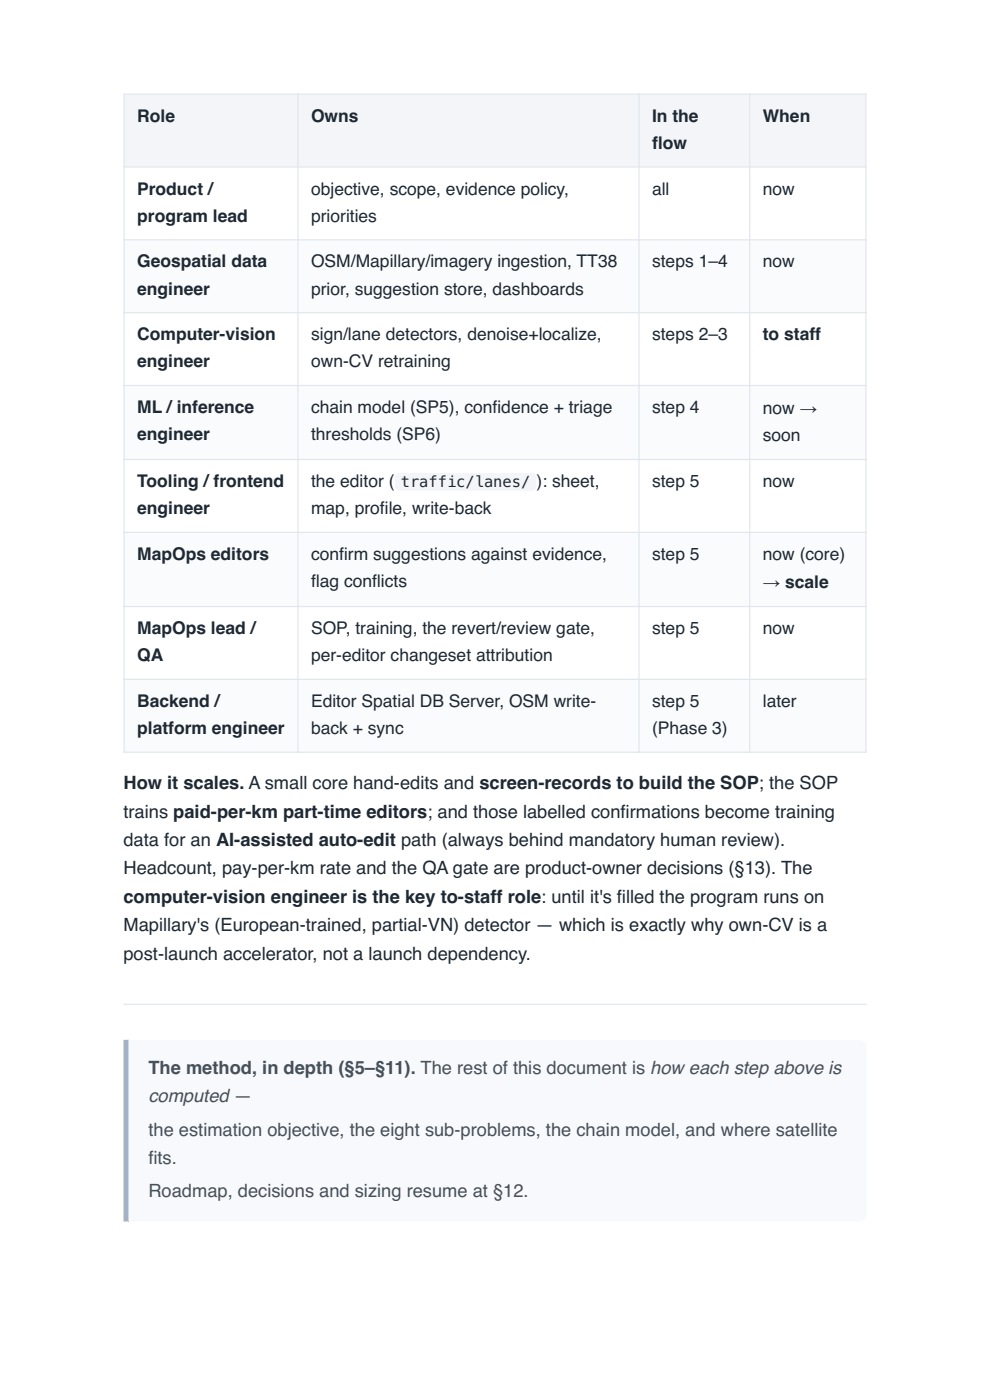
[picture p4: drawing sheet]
<svg xmlns="http://www.w3.org/2000/svg" width="210mm" height="297mm" viewBox="0 0 210 297" stroke-linecap="round" stroke-linejoin="round" font-family="sans-serif">
<defs><g id="words">
<g font-size="3.9" fill="#1f2933">
<text x="26.2" y="167.5">How it scales. A small core hand-edits and screen-records to build the SOP; the SOP</text>
<text x="26.2" y="173.5">trains paid-per-km part-time editors; and those labelled conf</text>
<text x="131.6" y="173.5">irmations become training</text>
<text x="26.2" y="179.5">data for an AI-assisted auto-edit path (always behind mandatory human review).</text>
<text x="26.2" y="185.5">Headcount, pay-per-km rate and the QA gate are product-owner decisions (§13). The</text>
<text x="26.2" y="191.5">computer-vision engineer is the key to-staff role: until it's f</text>
<text x="130.9" y="191.5">illed the program runs on</text>
<text x="26.2" y="197.5">Mapillary's (European-trained, partial-VN) detector — which is exactly why own-CV is a</text>
<text x="26.2" y="203.6">post-launch accelerator, not a launch dependency.</text>
</g>
<g font-size="3.9" fill="#44505e">
<text x="31.5" y="227.8">The method, in depth (§5–§11). The rest of this document is how each step above is</text>
<text x="31.5" y="233.8">computed —</text>
<text x="31.5" y="240.9">the estimation objective, the eight sub-problems, the chain model, and where satellite</text>
<text x="31.5" y="246.9">f</text>
<text x="31.5" y="246.9">its.</text>
<text x="31.5" y="254">Roadmap, decisions and sizing resume at §12.</text>
</g>
<g font-size="3.7" fill="#1f2933">
<text x="29.1" y="25.8">Role</text>
<text x="66" y="25.8">Owns</text>
<text x="138.3" y="25.8">In the</text>
<text x="161.8" y="25.8">When</text>
<text x="138.3" y="31.6">f</text>
<text x="138.3" y="31.6">low</text>
<text x="29.1" y="41.3">Product /</text>
<text x="66" y="41.3">objective, scope, evidence policy,</text>
<text x="138.3" y="41.3">all</text>
<text x="161.8" y="41.3">now</text>
<text x="29.1" y="47">program lead</text>
<text x="66" y="47">priorities</text>
<text x="29.1" y="56.7">Geospatial data</text>
<text x="66" y="56.7">OSM/Mapillary/imagery ingestion, TT38</text>
<text x="138.3" y="56.7">steps 1–4</text>
<text x="161.8" y="56.7">now</text>
<text x="29.1" y="62.5">engineer</text>
<text x="66" y="62.5">prior, suggestion store, dashboards</text>
<text x="29.1" y="72.2">Computer-vision</text>
<text x="29.1" y="77.9">engineer</text>
<text x="66" y="72.2">sign/lane detectors, denoise+localize,</text>
<text x="66" y="77.9">own-CV retraining</text>
<text x="138.3" y="72.2">steps 2–3</text>
<text x="161.8" y="72.2">to staff</text>
<text x="29.1" y="87.6">ML / inference</text>
<text x="66" y="87.6">chain model (SP5), conf</text>
<text x="104.5" y="87.6">idence + triage</text>
<text x="138.3" y="87.6">step 4</text>
<text x="161.8" y="87.9">now →</text>
<text x="29.1" y="93.4">engineer</text>
<text x="66" y="93.4">thresholds (SP6)</text>
<text x="161.8" y="93.6">soon</text>
<text x="29.1" y="103.3">Tooling / frontend</text>
<text x="66" y="103.3">the editor (</text>
<text x="113.8" y="103.3">): sheet,</text>
<text x="138.3" y="103.3">step 5</text>
<text x="161.8" y="103.3">now</text>
<text x="29.1" y="109.1">engineer</text>
<text x="66" y="109.1">map, prof</text>
<text x="80.6" y="109.1">ile, write-back</text>
<text x="29.1" y="118.8">MapOps editors</text>
<text x="66" y="118.8">conf</text>
<text x="72" y="118.8">irm suggestions against evidence,</text>
<text x="138.3" y="118.8">step 5</text>
<text x="161.8" y="118.8">now (core)</text>
<text x="66" y="124.5">f</text>
<text x="66" y="124.5">lag conf</text>
<text x="79" y="124.5">licts</text>
<text x="161.8" y="124.8">→ scale</text>
<text x="29.1" y="134.5">MapOps lead /</text>
<text x="66" y="134.5">SOP, training, the revert/review gate,</text>
<text x="138.3" y="134.5">step 5</text>
<text x="161.8" y="134.5">now</text>
<text x="29.1" y="140.3">QA</text>
<text x="66" y="140.3">per-editor changeset attribution</text>
<text x="29.1" y="150">Backend /</text>
<text x="66" y="150">Editor Spatial DB Server, OSM write-</text>
<text x="138.3" y="150">step 5</text>
<text x="161.8" y="150">later</text>
<text x="29.1" y="155.7">platform engineer</text>
<text x="66" y="155.7">back + sync</text>
<text x="138.3" y="155.7">(Phase 3)</text>
</g>
<text font-size="3.3" fill="#1f2933" x="85" y="103.3">traffic/lanes/</text>
</g></defs>
<g fill="#f3f5f9">
<path d="M26.3 20h36.9v15.4h-36.9z"/>
<path d="M63.2 20h72.3v15.4h-72.3z"/>
<path d="M135.5 20h23.5v15.4h-23.5z"/>
<path d="M159 20h24.7v15.4h-24.7z"/>
</g>
<g fill="#fafbfd">
<path d="M26.3 50.9h36.9v15.4h-36.9z"/>
<path d="M63.2 50.9h72.3v15.4h-72.3z"/>
<path d="M135.5 50.9h23.5v15.4h-23.5z"/>
<path d="M159 50.9h24.7v15.4h-24.7z"/>
<path d="M26.3 81.8h36.9v15.7h-36.9z"/>
<path d="M63.2 81.8h72.3v15.7h-72.3z"/>
<path d="M135.5 81.8h23.5v15.7h-23.5z"/>
<path d="M159 81.8h24.7v15.7h-24.7z"/>
<path d="M26.3 112.9h36.9v15.8h-36.9z"/>
<path d="M63.2 112.9h72.3v15.8h-72.3z"/>
<path d="M135.5 112.9h23.5v15.8h-23.5z"/>
<path d="M159 112.9h24.7v15.8h-24.7z"/>
<path d="M26.3 144.1h36.9v15.5h-36.9z"/>
<path d="M63.2 144.1h72.3v15.5h-72.3z"/>
<path d="M135.5 144.1h23.5v15.5h-23.5z"/>
<path d="M159 144.1h24.7v15.5h-24.7z"/>
</g>
<g fill="none" stroke="#e2e7ee" stroke-width=".26">
<path d="M26.2 20h157.6M26.3 19.8v139.9M63.2 19.8v139.9M135.5 19.8v139.9M159 19.8v139.9M183.7 19.8v139.9M26.2 35.4h157.6M26.2 50.9h157.6M26.2 66.3h157.6M26.2 81.8h157.6M26.2 97.5h157.6M26.2 112.9h157.6"/>
<path d="M26.2 128.7h157.6M26.2 144.1h157.6M26.2 159.6h157.6"/>
</g>
<path d="M26.2 213.2h157.6zM26.2 212.9h157.6v.3h-157.6z" fill-rule="evenodd" fill="#e2e7ee"/>
<path d="M26.2 220.6h157.6v38.5h-157.6z" fill="#f7f9fc"/>
<path d="M27.3 220.6v38.5zM26.2 220.6h1.1v38.5h-1.1z" fill-rule="evenodd" fill="#9bb4d6"/>
<path d="M83.7 100.3h30.1v3.8h-30.1z" fill="#f3f5f9"/>
<use href="#words"/>
</svg>
